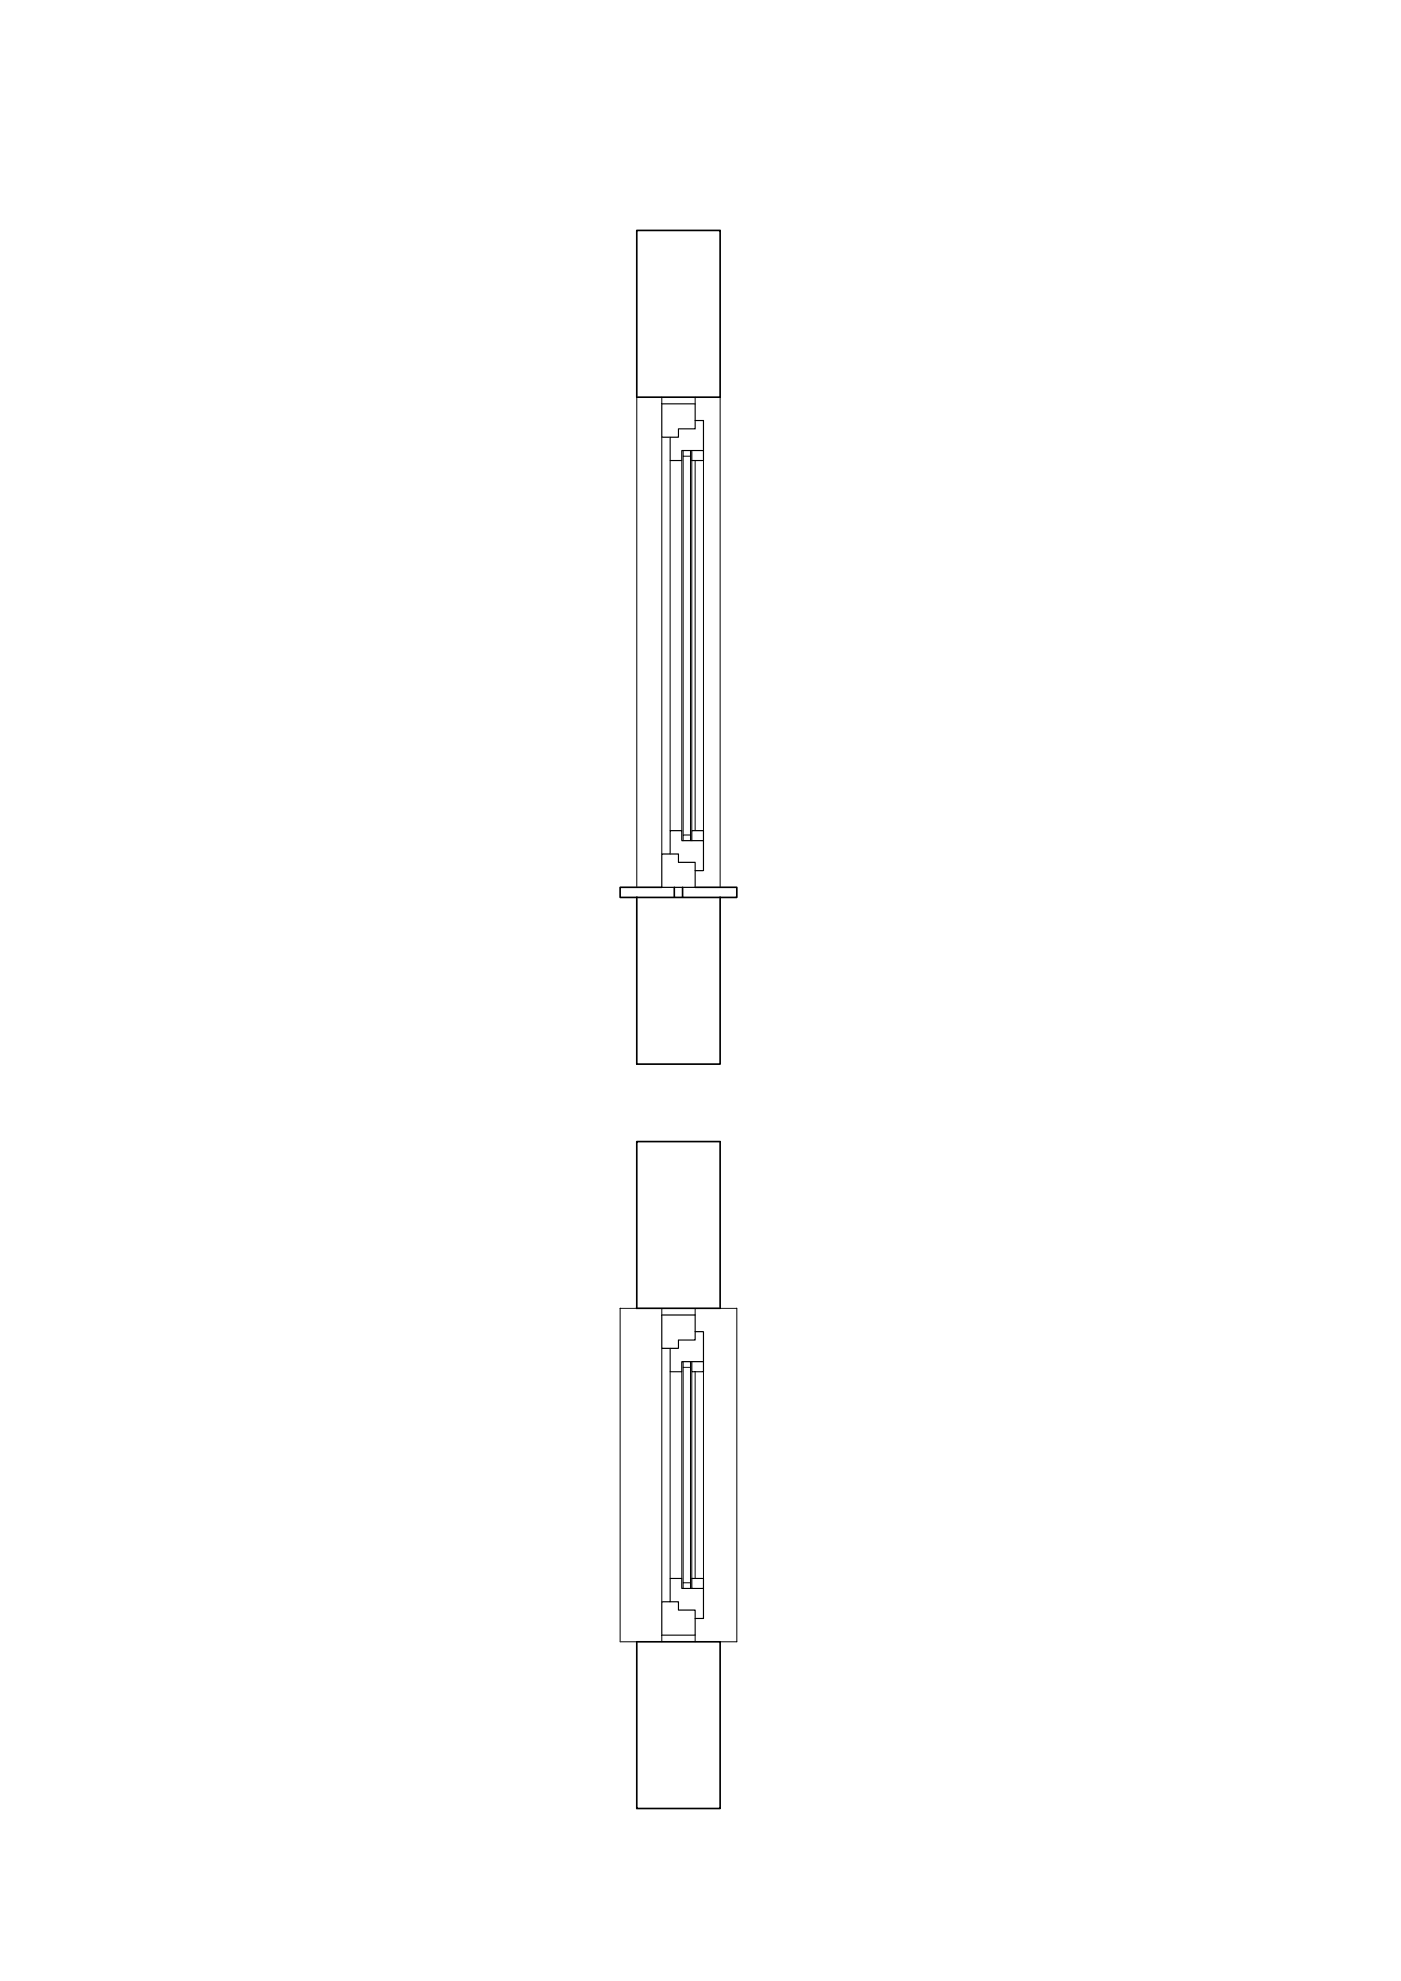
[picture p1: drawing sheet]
<svg xmlns="http://www.w3.org/2000/svg" width="420mm" height="594mm" viewBox="0 0 420 594" stroke-linecap="round" stroke-linejoin="round" font-family="sans-serif">
<!-- layer: A-WALL-FULL -->
<path d="M191 69.1h25v50h-25zM191 269.1v50h25v-50M191 269.1h25M198.5 266.1h-12.5v3h5M202.2 266.1v3M204.7 266.1v3M208.5 266.1h12.5v3h-5M191 342.4h25v50h-25zM191 492.4h25v49.9h-25z" fill="none" stroke="#000" stroke-width=".5"/>
<!-- layer: pryeccionines -->
<path d="M191 119.1v147M216 119.1v147M198.5 131.1v125M201 138.1v111M208.5 138.1v111M211 138.1v111M191 392.4h-5v100h5M216 392.4h5v100h-5M198.5 404.4v76M201 411.4v62M208.5 411.4v62M211 411.4v62" fill="none" stroke="#000" stroke-width=".3"/>
<!-- layer: seccionfina -->
<g fill="none" stroke="#000" stroke-width=".3">
<path d="M198.5 119.1v2M208.5 119.1v2M204.5 138.1v111M204.9 135.1v1.7h2.2v-1.7M204.9 136.8v113.6M207.1 136.8v113.6M207.5 138.1v111M204.9 252.1v-1.7h2.2v1.7M198.5 392.4v2M208.5 392.4v2M204.5 411.4v62M204.9 408.4v1.7h2.2v-1.7"/>
<path d="M204.9 410.1v64.6M207.1 410.1v64.6M207.5 411.4v62M204.9 476.4v-1.7h2.2v1.7M198.5 490.4v2M208.5 490.4v2"/>
</g>
<!-- layer: sezionetelaio -->
<path d="M198.5 121.1h10v7.5h-5v2.5h-5zM207.5 135.1v3h3.5v-3M208.5 126.1h2.5v9h-6.5v3h-3.5v-7M198.5 256.1h5v2.5h5v7.5h-10zM201 256.1v-7h3.5v3h6.5v9h-2.5M207.5 252.1v-3h3.5v3M198.5 394.4h10v7.5h-5v2.5h-5zM208.5 399.4h2.5v9h-6.5v3h-3.5v-7M207.5 408.4v3h3.5v-3M207.5 476.4v-3h3.5v3M198.5 480.4h5v2.5h5v7.5h-10zM201 480.4v-7h3.5v3h6.5v9h-2.5" fill="none" stroke="#000" stroke-width=".35"/>
</svg>
